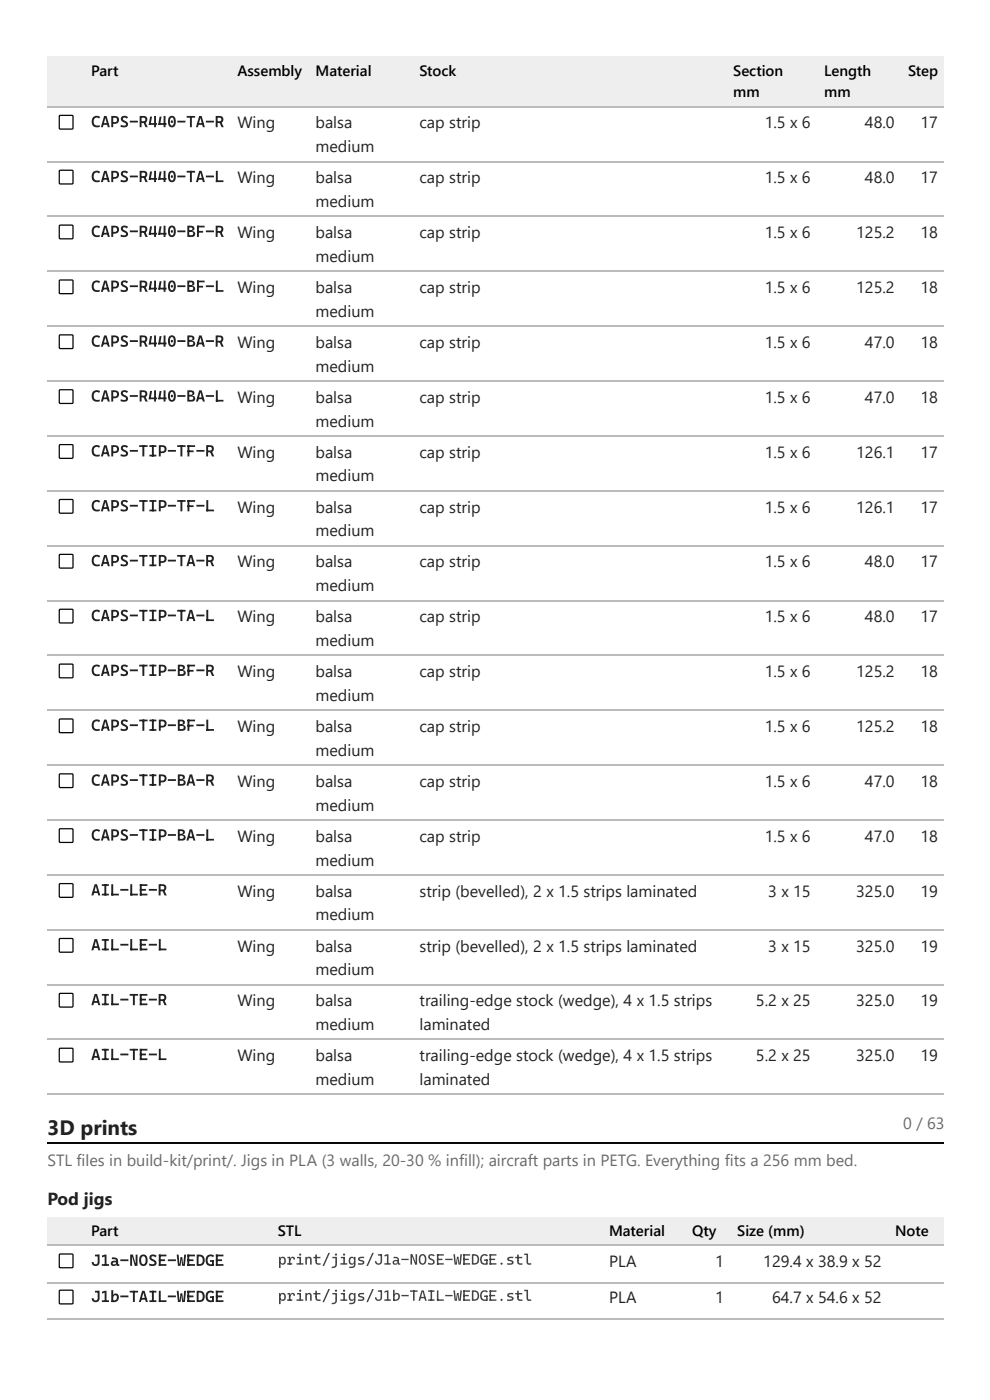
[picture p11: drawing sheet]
<svg xmlns="http://www.w3.org/2000/svg" width="210mm" height="297mm" viewBox="0 0 210 297" stroke-linecap="round" stroke-linejoin="round" font-family="sans-serif">
<defs><g id="words">
<text font-size="4.4" fill="#1f2328" x="10.1" y="240.8">3D prints</text>
<text font-size="3.7" fill="#1f2328" x="10.1" y="255.6">Pod jigs</text>
<g font-size="3.4" fill="#1f2328">
<text x="19.3" y="27">CAPS-R440-TA-R</text>
<text x="50.3" y="27.3">Wing</text>
<text x="66.9" y="27.3">balsa</text>
<text x="88.9" y="27.3">cap strip</text>
<text x="162.1" y="27.3">1.5 x 6</text>
<text x="183.4" y="27.3">48.0</text>
<text x="195.2" y="27.3">17</text>
<text x="66.9" y="32.3">medium</text>
<text x="19.3" y="38.6">CAPS-R440-TA-L</text>
<text x="50.3" y="38.9">Wing</text>
<text x="66.9" y="38.9">balsa</text>
<text x="88.9" y="38.9">cap strip</text>
<text x="162.1" y="38.9">1.5 x 6</text>
<text x="183.4" y="38.9">48.0</text>
<text x="195.2" y="38.9">17</text>
<text x="66.9" y="43.9">medium</text>
<text x="19.3" y="50.3">CAPS-R440-BF-R</text>
<text x="50.3" y="50.5">Wing</text>
<text x="66.9" y="50.5">balsa</text>
<text x="88.9" y="50.5">cap strip</text>
<text x="162.1" y="50.5">1.5 x 6</text>
<text x="181.5" y="50.5">125.2</text>
<text x="195.2" y="50.5">18</text>
<text x="66.9" y="55.6">medium</text>
<text x="19.3" y="61.9">CAPS-R440-BF-L</text>
<text x="50.3" y="62.2">Wing</text>
<text x="66.9" y="62.2">balsa</text>
<text x="88.9" y="62.2">cap strip</text>
<text x="162.1" y="62.2">1.5 x 6</text>
<text x="181.5" y="62.2">125.2</text>
<text x="195.2" y="62.2">18</text>
<text x="66.9" y="67.2">medium</text>
<text x="19.3" y="73.6">CAPS-R440-BA-R</text>
<text x="50.3" y="73.8">Wing</text>
<text x="66.9" y="73.8">balsa</text>
<text x="88.9" y="73.8">cap strip</text>
<text x="162.1" y="73.8">1.5 x 6</text>
<text x="183.4" y="73.8">47.0</text>
<text x="195.2" y="73.8">18</text>
<text x="66.9" y="78.8">medium</text>
<text x="19.3" y="85.2">CAPS-R440-BA-L</text>
<text x="50.3" y="85.5">Wing</text>
<text x="66.9" y="85.5">balsa</text>
<text x="88.9" y="85.5">cap strip</text>
<text x="162.1" y="85.5">1.5 x 6</text>
<text x="183.4" y="85.5">47.0</text>
<text x="195.2" y="85.5">18</text>
<text x="66.9" y="90.5">medium</text>
<text x="19.3" y="96.8">CAPS-TIP-TF-R</text>
<text x="50.3" y="97.1">Wing</text>
<text x="66.9" y="97.1">balsa</text>
<text x="88.9" y="97.1">cap strip</text>
<text x="162.1" y="97.1">1.5 x 6</text>
<text x="181.5" y="97.1">126.1</text>
<text x="195.2" y="97.1">17</text>
<text x="66.9" y="102.1">medium</text>
<text x="19.3" y="108.5">CAPS-TIP-TF-L</text>
<text x="50.3" y="108.7">Wing</text>
<text x="66.9" y="108.7">balsa</text>
<text x="66.9" y="113.8">medium</text>
<text x="88.9" y="108.7">cap strip</text>
<text x="162.1" y="108.7">1.5 x 6</text>
<text x="181.5" y="108.7">126.1</text>
<text x="195.2" y="108.7">17</text>
<text x="19.3" y="120.1">CAPS-TIP-TA-R</text>
<text x="50.3" y="120.4">Wing</text>
<text x="66.9" y="120.4">balsa</text>
<text x="66.9" y="125.4">medium</text>
<text x="88.9" y="120.4">cap strip</text>
<text x="162.1" y="120.4">1.5 x 6</text>
<text x="183.4" y="120.4">48.0</text>
<text x="195.2" y="120.4">17</text>
<text x="19.3" y="131.8">CAPS-TIP-TA-L</text>
<text x="50.3" y="132">Wing</text>
<text x="66.9" y="132">balsa</text>
<text x="66.9" y="137.1">medium</text>
<text x="88.9" y="132">cap strip</text>
<text x="162.1" y="132">1.5 x 6</text>
<text x="183.4" y="132">48.0</text>
<text x="195.2" y="132">17</text>
<text x="19.3" y="143.4">CAPS-TIP-BF-R</text>
<text x="50.3" y="143.7">Wing</text>
<text x="66.9" y="143.7">balsa</text>
<text x="88.9" y="143.7">cap strip</text>
<text x="162.1" y="143.7">1.5 x 6</text>
<text x="181.5" y="143.7">125.2</text>
<text x="195.2" y="143.7">18</text>
<text x="66.9" y="148.7">medium</text>
<text x="19.3" y="155">CAPS-TIP-BF-L</text>
<text x="50.3" y="155.3">Wing</text>
<text x="66.9" y="155.3">balsa</text>
<text x="88.9" y="155.3">cap strip</text>
<text x="162.1" y="155.3">1.5 x 6</text>
<text x="181.5" y="155.3">125.2</text>
<text x="195.2" y="155.3">18</text>
<text x="66.9" y="160.3">medium</text>
<text x="19.3" y="166.7">CAPS-TIP-BA-R</text>
<text x="50.3" y="167">Wing</text>
<text x="66.9" y="167">balsa</text>
<text x="88.9" y="167">cap strip</text>
<text x="162.1" y="167">1.5 x 6</text>
<text x="183.4" y="167">47.0</text>
<text x="195.2" y="167">18</text>
<text x="66.9" y="172">medium</text>
<text x="19.3" y="178.3">CAPS-TIP-BA-L</text>
<text x="50.3" y="178.6">Wing</text>
<text x="66.9" y="178.6">balsa</text>
<text x="88.9" y="178.6">cap strip</text>
<text x="162.1" y="178.6">1.5 x 6</text>
<text x="183.4" y="178.6">47.0</text>
<text x="195.2" y="178.6">18</text>
<text x="66.9" y="183.6">medium</text>
<text x="19.3" y="190">AIL-LE-R</text>
<text x="50.3" y="190.2">Wing</text>
<text x="66.9" y="190.2">balsa</text>
<text x="88.9" y="190.2">strip (bevelled), 2 x 1.5 strips laminated</text>
<text x="162.9" y="190.2">3 x 15</text>
<text x="181.5" y="190.2">325.0</text>
<text x="195.2" y="190.2">19</text>
<text x="66.9" y="195.3">medium</text>
<text x="19.3" y="201.6">AIL-LE-L</text>
<text x="50.3" y="201.9">Wing</text>
<text x="66.9" y="201.9">balsa</text>
<text x="88.9" y="201.9">strip (bevelled), 2 x 1.5 strips laminated</text>
<text x="162.9" y="201.9">3 x 15</text>
<text x="181.5" y="201.9">325.0</text>
<text x="195.2" y="201.9">19</text>
<text x="66.9" y="206.9">medium</text>
<text x="19.3" y="213.3">AIL-TE-R</text>
<text x="50.3" y="213.5">Wing</text>
<text x="66.9" y="213.5">balsa</text>
<text x="88.9" y="213.5">trailing-edge stock (wedge), 4 x 1.5 strips</text>
<text x="160.3" y="213.5">5.2 x 25</text>
<text x="181.5" y="213.5">325.0</text>
<text x="195.2" y="213.5">19</text>
<text x="66.9" y="218.5">medium</text>
<text x="88.9" y="218.5">laminated</text>
<text x="19.3" y="224.9">AIL-TE-L</text>
<text x="50.3" y="225.2">Wing</text>
<text x="66.9" y="225.2">balsa</text>
<text x="88.9" y="225.2">trailing-edge stock (wedge), 4 x 1.5 strips</text>
<text x="160.3" y="225.2">5.2 x 25</text>
<text x="181.5" y="225.2">325.0</text>
<text x="195.2" y="225.2">19</text>
<text x="66.9" y="230.2">medium</text>
<text x="88.9" y="230.2">laminated</text>
<text x="19.3" y="268.6">J1a-NOSE-WEDGE</text>
<text x="129.1" y="268.8">PLA</text>
<text x="151.6" y="268.8">1</text>
<text x="161.8" y="268.8">129.4 x 38.9 x 52</text>
<text x="19.3" y="276.2">J1b-TAIL-WEDGE</text>
<text x="129.1" y="276.5">PLA</text>
<text x="151.6" y="276.5">1</text>
<text x="163.7" y="276.5">64.7 x 54.6 x 52</text>
</g>
<g font-size="3.4" fill="#646b73">
<text x="191.5" y="239.4">0 / 63</text>
<text x="10.1" y="247.4">STL files in build-kit/print/. Jigs in PLA (3 walls, 20-30 % infill); aircraft parts in PETG. Everything fits a 256 mm bed.</text>
</g>
<g font-size="3.2">
<text x="19.3" y="16.1">Part</text>
<text x="50.3" y="16.1">Assembly</text>
<text x="66.9" y="16.1">Material</text>
<text x="88.9" y="16.1">Stock</text>
<text x="155.4" y="16.1">Section</text>
<text x="174.7" y="16.1">Length</text>
<text x="192.5" y="16.1">Step</text>
<text x="155.4" y="20.6">mm</text>
<text x="174.7" y="20.6">mm</text>
<text x="19.3" y="262.2">Part</text>
<text x="58.9" y="262.2">STL</text>
<text x="129.1" y="262.2">Material</text>
<text x="146.7" y="262.2">Qty</text>
<text x="156.3" y="262.2">Size (mm)</text>
<text x="189.8" y="262.2">Note</text>
</g>
<g font-size="3.2" fill="#3d4248">
<text x="58.9" y="268.3">print/jigs/J1a-NOSE-WEDGE.stl</text>
<text x="58.9" y="276">print/jigs/J1b-TAIL-WEDGE.stl</text>
</g>
</g></defs>
<g fill="#eee">
<path d="M10.1 11.9h7.9v10.9h-7.9z"/>
<path d="M18 11.9h30.9v10.9h-30.9z"/>
<path d="M48.9 11.9h16.5v10.9h-16.5z"/>
<path d="M65.4 11.9h22.2v10.9h-22.2z"/>
<path d="M87.6 11.9h66.4v10.9h-66.4z"/>
<path d="M154 11.9h19.3v10.9h-19.3z"/>
<path d="M173.3 11.9h17.7v10.9h-17.7z"/>
<path d="M191 11.9h9.1v10.9h-9.1z"/>
</g>
<g fill="none" stroke="#bbb" stroke-width=".26">
<path d="M10.1 22.6h190M10.1 34.3h190M10.1 45.9h190M10.1 57.5h190M10.1 69.2h190M10.1 80.8h190M10.1 92.5h190M10.1 104.1h190M10.1 115.8h190M10.1 127.4h190M10.1 139h190M10.1 150.7h190"/>
<path d="M10.1 162.3h190M10.1 174h190M10.1 185.6h190M10.1 197.2h190M10.1 208.9h190M10.1 220.5h190M10.1 232.2h190"/>
</g>
<path d="M10.7 236.4a2.12 2.12 0 0 1 1.5-.7h186a1.85 1.85 0 0 1 1.9 2.2v47.1h-190v-47.1a2.12 2.12 0 0 1 .6-1.5z" fill="#fff"/>
<path d="M10.1 242.5h190" fill="none" stroke="#000" stroke-width=".26"/>
<g fill="#eee">
<path d="M10.1 258.2h7.9v6.1h-7.9z"/>
<path d="M18 258.2h39.4v6.1h-39.4z"/>
<path d="M57.4 258.2h70.4v6.1h-70.4z"/>
<path d="M127.8 258.2h17.5v6.1h-17.5z"/>
<path d="M145.3 258.2h9.5v6.1h-9.5z"/>
<path d="M154.8 258.2h33.6v6.1h-33.6z"/>
<path d="M188.4 258.2h11.7v6.1h-11.7z"/>
</g>
<path d="M10.1 264.2h190M10.1 272.1h190M10.1 279.8h190" fill="none" stroke="#bbb" stroke-width=".26"/>
<g fill="none" stroke="#000" stroke-width=".26">
<path d="M12.6 24.5h2.8v2.8h-2.8zM12.6 36.2h2.8v2.8h-2.8zM12.6 47.8h2.8v2.8h-2.8zM12.6 59.5h2.8v2.7h-2.8zM12.6 71.1h2.8v2.8h-2.8zM12.6 82.7h2.8v2.8h-2.8zM12.6 94.4h2.8v2.8h-2.8zM12.6 106h2.8v2.8h-2.8zM12.6 117.7h2.8v2.8h-2.8zM12.6 129.3h2.8v2.8h-2.8zM12.6 141h2.8v2.7h-2.8zM12.6 152.6h2.8v2.8h-2.8z"/>
<path d="M12.6 164.2h2.8v2.8h-2.8zM12.6 175.9h2.8v2.8h-2.8zM12.6 187.5h2.8v2.8h-2.8zM12.6 199.2h2.8v2.7h-2.8zM12.6 210.8h2.8v2.8h-2.8zM12.6 222.4h2.8v2.8h-2.8zM12.6 266.1h2.8v2.8h-2.8zM12.6 273.8h2.8v2.8h-2.8z"/>
</g>
<use href="#words"/>
</svg>
